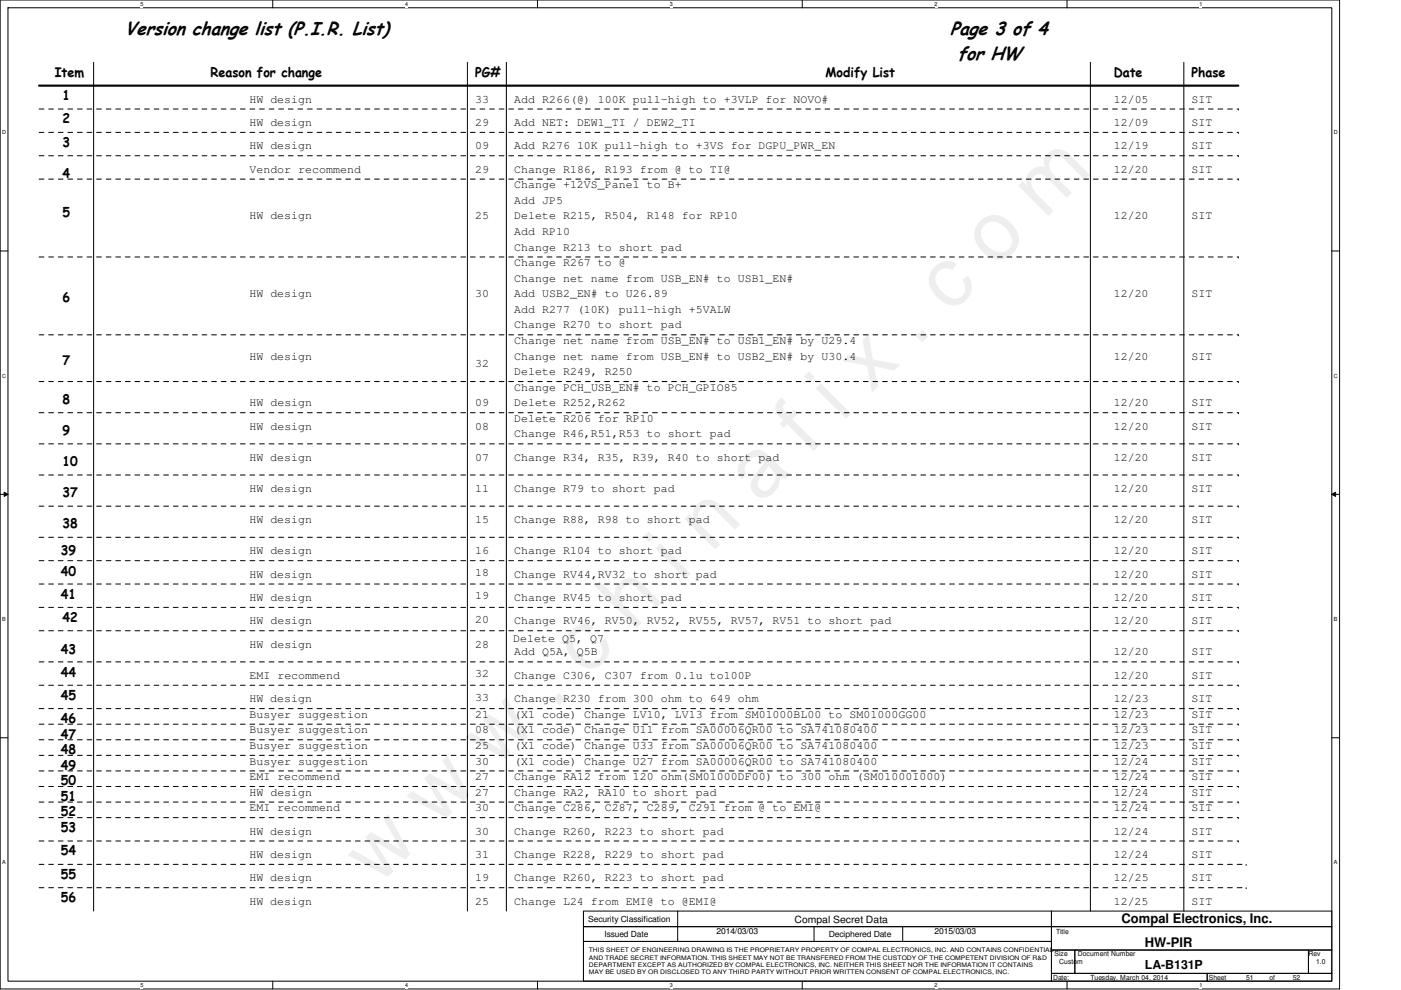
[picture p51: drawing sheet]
<svg xmlns="http://www.w3.org/2000/svg" width="297mm" height="210mm" viewBox="0 0 297 210" stroke-linecap="round" stroke-linejoin="round" font-family="sans-serif">
<defs><g id="words">
<g font-size="4">
<text x="26.5" y="7.5">Version change list (P.I.R. List)</text>
<text x="201.5" y="7.5">Page 3 of 4</text>
<text x="203" y="12.8">for HW</text>
</g>
<g font-size="2.8">
<text x="11.6" y="16.3">Item</text>
<text x="44.6" y="16.3">Reason for change</text>
<text x="100.8" y="16.3">PG#</text>
<text x="175" y="16.3">Modify List</text>
<text x="236.1" y="16.3">Date</text>
<text x="252.6" y="16.3">Phase</text>
<text x="13.2" y="21.2">1</text>
<text x="13.2" y="26.2">2</text>
<text x="13.2" y="31.1">3</text>
<text x="13.2" y="37.7">4</text>
<text x="13.2" y="46">5</text>
<text x="13.2" y="64.1">6</text>
<text x="13.2" y="77.3">7</text>
<text x="13.2" y="85.6">8</text>
<text x="13.2" y="92.2">9</text>
<text x="13.2" y="98.8">10</text>
<text x="13.2" y="105.4">37</text>
<text x="13.2" y="112">38</text>
<text x="12.9" y="117.6">39</text>
<text x="12.9" y="122.1">40</text>
<text x="12.9" y="127">41</text>
<text x="13.2" y="131.8">42</text>
<text x="12.9" y="138.6">43</text>
<text x="12.9" y="143.6">44</text>
<text x="12.9" y="148.3">45</text>
<text x="12.9" y="153.3">46</text>
<text x="12.9" y="156.6">47</text>
<text x="12.9" y="159.9">48</text>
<text x="12.9" y="163.2">49</text>
<text x="12.9" y="166.5">50</text>
<text x="12.9" y="169.8">51</text>
<text x="12.9" y="173.1">52</text>
<text x="12.9" y="176.4">53</text>
<text x="12.9" y="181.4">54</text>
<text x="12.9" y="186.3">55</text>
<text x="12.9" y="191.3">56</text>
<text x="237.8" y="195.8">Compal Electronics, Inc.</text>
<text x="242.7" y="200.7">HW-PIR</text>
</g>
<text font-size="2.6" x="242.7" y="205.5">LA-B131P</text>
<g font-size="2.5">
<text x="52.9" y="21.8">HW design</text>
<text x="100.8" y="21.8">33</text>
<text x="109" y="21.8">Add R266(@) 100K pull-high to +3VLP for NOVO#</text>
<text x="236.1" y="21.8">12/05</text>
<text x="252.6" y="21.8">SIT</text>
<text x="52.9" y="26.7">HW design</text>
<text x="100.8" y="26.7">29</text>
<text x="109" y="26.7">Add NET: DEW1_TI / DEW2_TI</text>
<text x="236.1" y="26.7">12/09</text>
<text x="252.6" y="26.7">SIT</text>
<text x="52.9" y="31.7">HW design</text>
<text x="100.8" y="31.7">09</text>
<text x="109" y="31.7">Add R276 10K pull-high to +3VS for DGPU_PWR_EN</text>
<text x="236.1" y="31.7">12/19</text>
<text x="252.6" y="31.7">SIT</text>
<text x="52.9" y="36.6">Vendor recommend</text>
<text x="100.8" y="36.6">29</text>
<text x="109" y="39.9">Change +12VS_Panel to B+</text>
<text x="109" y="36.6">Change R186, R193 from @ to TI@</text>
<text x="236.1" y="36.6">12/20</text>
<text x="252.6" y="36.6">SIT</text>
<text x="52.9" y="46.5">HW design</text>
<text x="100.8" y="46.5">25</text>
<text x="109" y="46.5">Delete R215, R504, R148 for RP10</text>
<text x="109" y="43.2">Add JP5</text>
<text x="236.1" y="46.5">12/20</text>
<text x="252.6" y="46.5">SIT</text>
<text x="109" y="49.8">Add RP10</text>
<text x="109" y="53.1">Change R213 to short pad</text>
<text x="109" y="56.4">Change R267 to @</text>
<text x="109" y="59.7">Change net name from USB_EN# to USB1_EN#</text>
<text x="52.9" y="63">HW design</text>
<text x="100.8" y="63">30</text>
<text x="109" y="63">Add USB2_EN# to U26.89</text>
<text x="236.1" y="63">12/20</text>
<text x="252.6" y="63">SIT</text>
<text x="109" y="69.6">Change R270 to short pad</text>
<text x="109" y="66.3">Add R277 (10K) pull-high +5VALW</text>
<text x="52.9" y="76.2">HW design</text>
<text x="100.8" y="77.9">32</text>
<text x="109" y="72.9">Change net name from USB_EN# to USB1_EN# by U29.4</text>
<text x="109" y="76.2">Change net name from USB_EN# to USB2_EN# by U30.4</text>
<text x="236.1" y="76.2">12/20</text>
<text x="252.6" y="76.2">SIT</text>
<text x="109" y="79.5">Delete R249, R250</text>
<text x="109" y="82.8">Change PCH_USB_EN# to PCH_GPIO85</text>
<text x="52.9" y="86.1">HW design</text>
<text x="100.8" y="86.1">09</text>
<text x="109" y="89.5">Delete R206 for RP10</text>
<text x="109" y="86.1">Delete R252,R262</text>
<text x="236.1" y="86.1">12/20</text>
<text x="252.6" y="86.1">SIT</text>
<text x="52.9" y="91.1">HW design</text>
<text x="100.8" y="91.1">08</text>
<text x="109" y="92.8">Change R46,R51,R53 to short pad</text>
<text x="236.1" y="91.1">12/20</text>
<text x="252.6" y="91.1">SIT</text>
<text x="52.9" y="97.7">HW design</text>
<text x="100.8" y="97.7">07</text>
<text x="109" y="97.7">Change R34, R35, R39, R40 to short pad</text>
<text x="236.1" y="97.7">12/20</text>
<text x="252.6" y="97.7">SIT</text>
<text x="52.9" y="104.3">HW design</text>
<text x="100.8" y="104.3">11</text>
<text x="109" y="104.3">Change R79 to short pad</text>
<text x="236.1" y="104.3">12/20</text>
<text x="252.6" y="104.3">SIT</text>
<text x="52.9" y="110.9">HW design</text>
<text x="100.8" y="110.9">15</text>
<text x="109" y="110.9">Change R88, R98 to short pad</text>
<text x="236.1" y="110.9">12/20</text>
<text x="252.6" y="110.9">SIT</text>
<text x="52.9" y="117.5">HW design</text>
<text x="100.8" y="117.5">16</text>
<text x="109" y="117.5">Change R104 to short pad</text>
<text x="236.1" y="117.5">12/20</text>
<text x="252.6" y="117.5">SIT</text>
<text x="52.9" y="122.5">HW design</text>
<text x="100.8" y="122.1">18</text>
<text x="109" y="122.5">Change RV44,RV32 to short pad</text>
<text x="236.1" y="122.5">12/20</text>
<text x="252.6" y="122.5">SIT</text>
<text x="52.9" y="127.4">HW design</text>
<text x="100.8" y="127.1">19</text>
<text x="109" y="127.4">Change RV45 to short pad</text>
<text x="236.1" y="127.4">12/20</text>
<text x="252.6" y="127.4">SIT</text>
<text x="52.9" y="137.3">HW design</text>
<text x="52.9" y="132.4">HW design</text>
<text x="100.8" y="137.3">28</text>
<text x="100.8" y="132">20</text>
<text x="108.8" y="136.2">Delete Q5, Q7</text>
<text x="109" y="132.4">Change RV46, RV50, RV52, RV55, RV57, RV51 to short pad</text>
<text x="236.1" y="132.4">12/20</text>
<text x="252.6" y="132.4">SIT</text>
<text x="52.9" y="143.9">EMI recommend</text>
<text x="100.8" y="143.6">32</text>
<text x="109" y="143.9">Change C306, C307 from 0.1u to100P</text>
<text x="109" y="139">Add Q5A, Q5B</text>
<text x="236.1" y="143.9">12/20</text>
<text x="236.1" y="139">12/20</text>
<text x="252.6" y="143.9">SIT</text>
<text x="252.6" y="139">SIT</text>
<text x="52.9" y="148.9">HW design</text>
<text x="100.8" y="148.5">33</text>
<text x="109" y="148.9">Change R230 from 300 ohm to 649 ohm</text>
<text x="236.1" y="148.9">12/23</text>
<text x="252.6" y="148.9">SIT</text>
<text x="52.9" y="152.2">Busyer suggestion</text>
<text x="52.9" y="155.5">Busyer suggestion</text>
<text x="100.8" y="152.2">21</text>
<text x="100.8" y="155.5">08</text>
<text x="109" y="152.2">(X1 code) Change LV10, LV13 from SM01000BL00 to SM01000GG00</text>
<text x="109" y="155.5">(X1 code) Change U11 from SA00006QR00 to SA741080400</text>
<text x="236.1" y="152.2">12/23</text>
<text x="236.1" y="155.5">12/23</text>
<text x="252.6" y="152.2">SIT</text>
<text x="252.6" y="155.5">SIT</text>
<text x="52.9" y="158.8">Busyer suggestion</text>
<text x="100.8" y="158.8">25</text>
<text x="109" y="158.8">(X1 code) Change U33 from SA00006QR00 to SA741080400</text>
<text x="236.1" y="158.8">12/23</text>
<text x="252.6" y="158.8">SIT</text>
<text x="52.9" y="162.1">Busyer suggestion</text>
<text x="52.9" y="165.4">EMI recommend</text>
<text x="100.8" y="162.1">30</text>
<text x="100.8" y="165.4">27</text>
<text x="109" y="162.1">(X1 code) Change U27 from SA00006QR00 to SA741080400</text>
<text x="109" y="165.4">Change RA12 from 120 ohm(SM01000DF00) to 300 ohm (SM01000I000)</text>
<text x="236.1" y="162.1">12/24</text>
<text x="236.1" y="165.4">12/24</text>
<text x="252.6" y="162.1">SIT</text>
<text x="252.6" y="165.4">SIT</text>
<text x="52.9" y="172">EMI recommend</text>
<text x="52.9" y="168.7">HW design</text>
<text x="100.7" y="172">30</text>
<text x="100.8" y="168.7">27</text>
<text x="109" y="172">Change C286, C287, C289, C291 from @ to EMI@</text>
<text x="109" y="168.7">Change RA2, RA10 to short pad</text>
<text x="236.1" y="172">12/24</text>
<text x="236.1" y="168.7">12/24</text>
<text x="252.6" y="168.7">SIT</text>
<text x="252.6" y="172">SIT</text>
<text x="52.9" y="177">HW design</text>
<text x="100.7" y="177">30</text>
<text x="109" y="177">Change R260, R223 to short pad</text>
<text x="236.1" y="177">12/24</text>
<text x="252.6" y="177">SIT</text>
<text x="52.9" y="181.9">HW design</text>
<text x="100.7" y="181.9">31</text>
<text x="109" y="181.9">Change R228, R229 to short pad</text>
<text x="236.1" y="181.9">12/24</text>
<text x="252.6" y="181.9">SIT</text>
<text x="52.9" y="186.9">HW design</text>
<text x="52.9" y="191.8">HW design</text>
<text x="100.7" y="186.9">19</text>
<text x="100.7" y="191.8">25</text>
<text x="109" y="191.8">Change L24 from EMI@ to @EMI@</text>
<text x="109" y="186.9">Change R260, R223 to short pad</text>
<text x="236.1" y="191.8">12/25</text>
<text x="236.1" y="186.9">12/25</text>
<text x="252.6" y="191.8">SIT</text>
<text x="252.6" y="186.9">SIT</text>
</g>
<text font-size="2.1" x="168.4" y="195.6">Compal Secret Data</text>
<g font-size="1.8">
<text x="124.7" y="195.5">Security Classification</text>
<text x="128.1" y="198.6">Issued Date</text>
<text x="151.9" y="198.1">2014/03/03</text>
<text x="175.7" y="198.8">Deciphered Date</text>
<text x="198.2" y="198.1">2015/03/03</text>
</g>
<g font-size="1.5">
<text x="223.9" y="198">Title</text>
<text x="223.6" y="202.8">Size</text>
<text x="228.6" y="202.8">Document Number</text>
<text x="277.4" y="202.8">Rev</text>
<text x="223.3" y="207.7">Date:</text>
<text x="224.6" y="204.4">Custom</text>
<text x="231.2" y="207.7">Tuesday, March 04, 2014</text>
<text x="256.3" y="207.7">Sheet</text>
<text x="264.2" y="207.7">51</text>
<text x="269.2" y="207.7">of</text>
<text x="274.1" y="207.7">52</text>
<text x="279.1" y="204.4">1.0</text>
</g>
<g font-size="1.3">
<text x="124.8" y="201.9">THIS SHEET OF ENGINEERING DRAWING IS THE PROPRIETARY PROPERTY OF COMPAL ELECTRONICS, INC. AND CONTAINS CONFIDENTIAL</text>
<text x="124.8" y="203.5">AND TRADE SECRET INFORMATION. THIS SHEET MAY NOT BE TRANSFERED FROM THE CUSTODY OF THE COMPETENT DIVISION OF R&amp;D</text>
<text x="124.8" y="205">DEPARTMENT EXCEPT AS AUTHORIZED BY COMPAL ELECTRONICS, INC. NEITHER THIS SHEET NOR THE INFORMATION IT CONTAINS</text>
<text x="124.8" y="206.5">MAY BE USED BY OR DISCLOSED TO ANY THIRD PARTY WITHOUT PRIOR WRITTEN CONSENT OF COMPAL ELECTRONICS, INC.</text>
</g>
<g font-size="1.2">
<text x="29.8" y="1.3">5</text>
<text x="85.9" y="1.3">4</text>
<text x="142" y="1.3">3</text>
<text x="198.2" y="1.3">2</text>
<text x="254.3" y="1.3">1</text>
<text x=".5" y="28.5">D</text>
<text x="282.8" y="28.5">D</text>
<text x=".5" y="80.1">C</text>
<text x="282.8" y="80.1">C</text>
<text x=".5" y="131.7">B</text>
<text x="282.8" y="131.7">B</text>
<text x=".5" y="183.3">A</text>
<text x="282.8" y="183.3">A</text>
<text x="29.8" y="209.3">5</text>
<text x="85.9" y="209.3">4</text>
<text x="142" y="209.3">3</text>
<text x="198.2" y="209.3">2</text>
<text x="254.3" y="209.3">1</text>
</g>
</g></defs>
<path d="M0 0h284v209.7h-284zM1.7 1.7h280.7v206.3h-280.7z" fill="none" stroke="#000" stroke-width=".21"/>
<g fill="#fff">
<path d="M29.8 .2h.6v1.3h-.6z"/>
<path d="M29.8 208.2h.6v1.4h-.6z"/>
</g>
<path d="M57.8 0v1.7M57.8 208v1.7" fill="none" stroke="#000" stroke-width=".21"/>
<g fill="#fff">
<path d="M85.9 .2h.6v1.3h-.6z"/>
<path d="M85.9 208.2h.6v1.4h-.6z"/>
</g>
<path d="M114 0v1.7M114 208v1.7" fill="none" stroke="#000" stroke-width=".21"/>
<g fill="#fff">
<path d="M142 .2h.6v1.3h-.6z"/>
<path d="M142 208.2h.6v1.4h-.6z"/>
</g>
<path d="M170.1 0v1.7M170.1 208v1.7" fill="none" stroke="#000" stroke-width=".21"/>
<g fill="#fff">
<path d="M198.2 .2h.6v1.3h-.6z"/>
<path d="M198.2 208.2h.6v1.4h-.6z"/>
</g>
<path d="M226.2 0v1.7M226.2 208v1.7" fill="none" stroke="#000" stroke-width=".21"/>
<g fill="#fff">
<path d="M254.3 .2h.6v1.3h-.6z"/>
<path d="M254.3 208.2h.6v1.4h-.6z"/>
<path d="M.5 27.4h.8v1.3h-.8z"/>
<path d="M282.8 27.4h.8v1.3h-.8z"/>
<path d="M.5 79h.8v1.3h-.8z"/>
<path d="M282.8 79h.8v1.3h-.8z"/>
</g>
<path d="M0 53.2h1.7M282.4 53.2h1.6" fill="none" stroke="#000" stroke-width=".21"/>
<g fill="#fff">
<path d="M.5 130.6h.7v1.3h-.7z"/>
<path d="M282.8 130.6h.7v1.3h-.7z"/>
</g>
<path d="M0 104.8h1.7M.9 104.4l.8 .4-.8 .4zM282.4 104.8l.8-.4v.8zM282.4 104.8h1.6" fill="none" stroke="#000" stroke-width=".21"/>
<path d="M.9 104.4l.8 .4-.8 .4zM282.4 104.8l.8-.4v.8z" fill="#000"/>
<g fill="#fff">
<path d="M.5 182.2h.7v1.3h-.7z"/>
<path d="M282.8 182.2h.7v1.3h-.7z"/>
</g>
<g fill="none" stroke="#000" stroke-width=".21">
<path d="M19.9 13.2v180M99.1 13.2v180M107.4 13.2v180M231.2 13.2v180M251 13.2v180M0 156.4h1.7M282.4 156.4h1.6M123.7 193.2h99.2v3.3h-99.2zM123.7 196.5h99.2v3.1h-99.2zM123.7 199.6h99.2v8.4h-99.2zM143.7 193.2v6.4M172.6 196.5v3.1"/>
<path d="M191.4 196.5v3.1M222.9 193.2h59.5v3.3h-59.5zM222.9 196.5h59.5v4.9h-59.5zM222.9 201.4h5v5h-5zM222.9 206.4h33v1.6h-33zM227.9 201.4h49.5v5h-49.5zM255.9 206.4h26.5v1.6h-26.5zM277.4 201.4h5v5h-5z"/>
</g>
<path d="M8.3 18.2h254.3" fill="none" stroke="#000" stroke-width=".47"/>
<g fill="none" stroke="#000" stroke-width=".21" stroke-dasharray="1 1 1 1 1 1 1 1">
<path d="M8.3 23.1h254.3M8.3 28.1h254.3M8.3 33h254.3M8.3 38h254.3M262.6 23.1h.1M262.6 28.1h.1M262.6 33h.1M262.6 38h.1M8.3 54.5h254.3M262.6 54.5h.1M8.3 71h254.3M262.6 71h.1"/>
<path d="M8.3 87.5h254.3M8.3 80.9h254.3M8.3 94.1h254.3M262.6 87.5h.1M262.6 80.9h.1M262.6 94.1h.1M8.3 113.9h254.3M8.3 118.9h254.3M8.3 100.7h254.3M8.3 107.3h254.3M262.6 113.9h.1M262.6 118.9h.1"/>
<path d="M262.6 100.7h.1M262.6 107.3h.1M8.3 123.8h254.3M8.3 128.8h254.3M8.3 133.7h254.3M262.6 123.8h.1M262.6 128.8h.1M262.6 133.7h.1M8.3 145.3h254.3M8.3 150.2h254.3M8.3 140.3h254.3M8.3 153.5h254.3"/>
<path d="M8.3 156.8h254.3M262.6 145.3h.1M262.6 150.2h.1M262.6 140.3h.1M262.6 153.5h.1M262.6 156.8h.1M8.3 160.2h254.3M8.3 163.5h254.3M8.3 166.8h254.3M8.3 170.1h254.3M8.3 173.4h254.3M8.3 178.3h254.3"/>
<path d="M262.6 160.2h.1M262.6 163.5h.1M262.6 166.8h.1M262.6 170.1h.1M262.6 173.4h.1M262.6 178.3h.1M8.3 183.3h255.9M8.3 188.2h255.9M264.2 183.3h.1M264.2 188.2h.1"/>
</g>
<use href="#words"/>
</svg>
